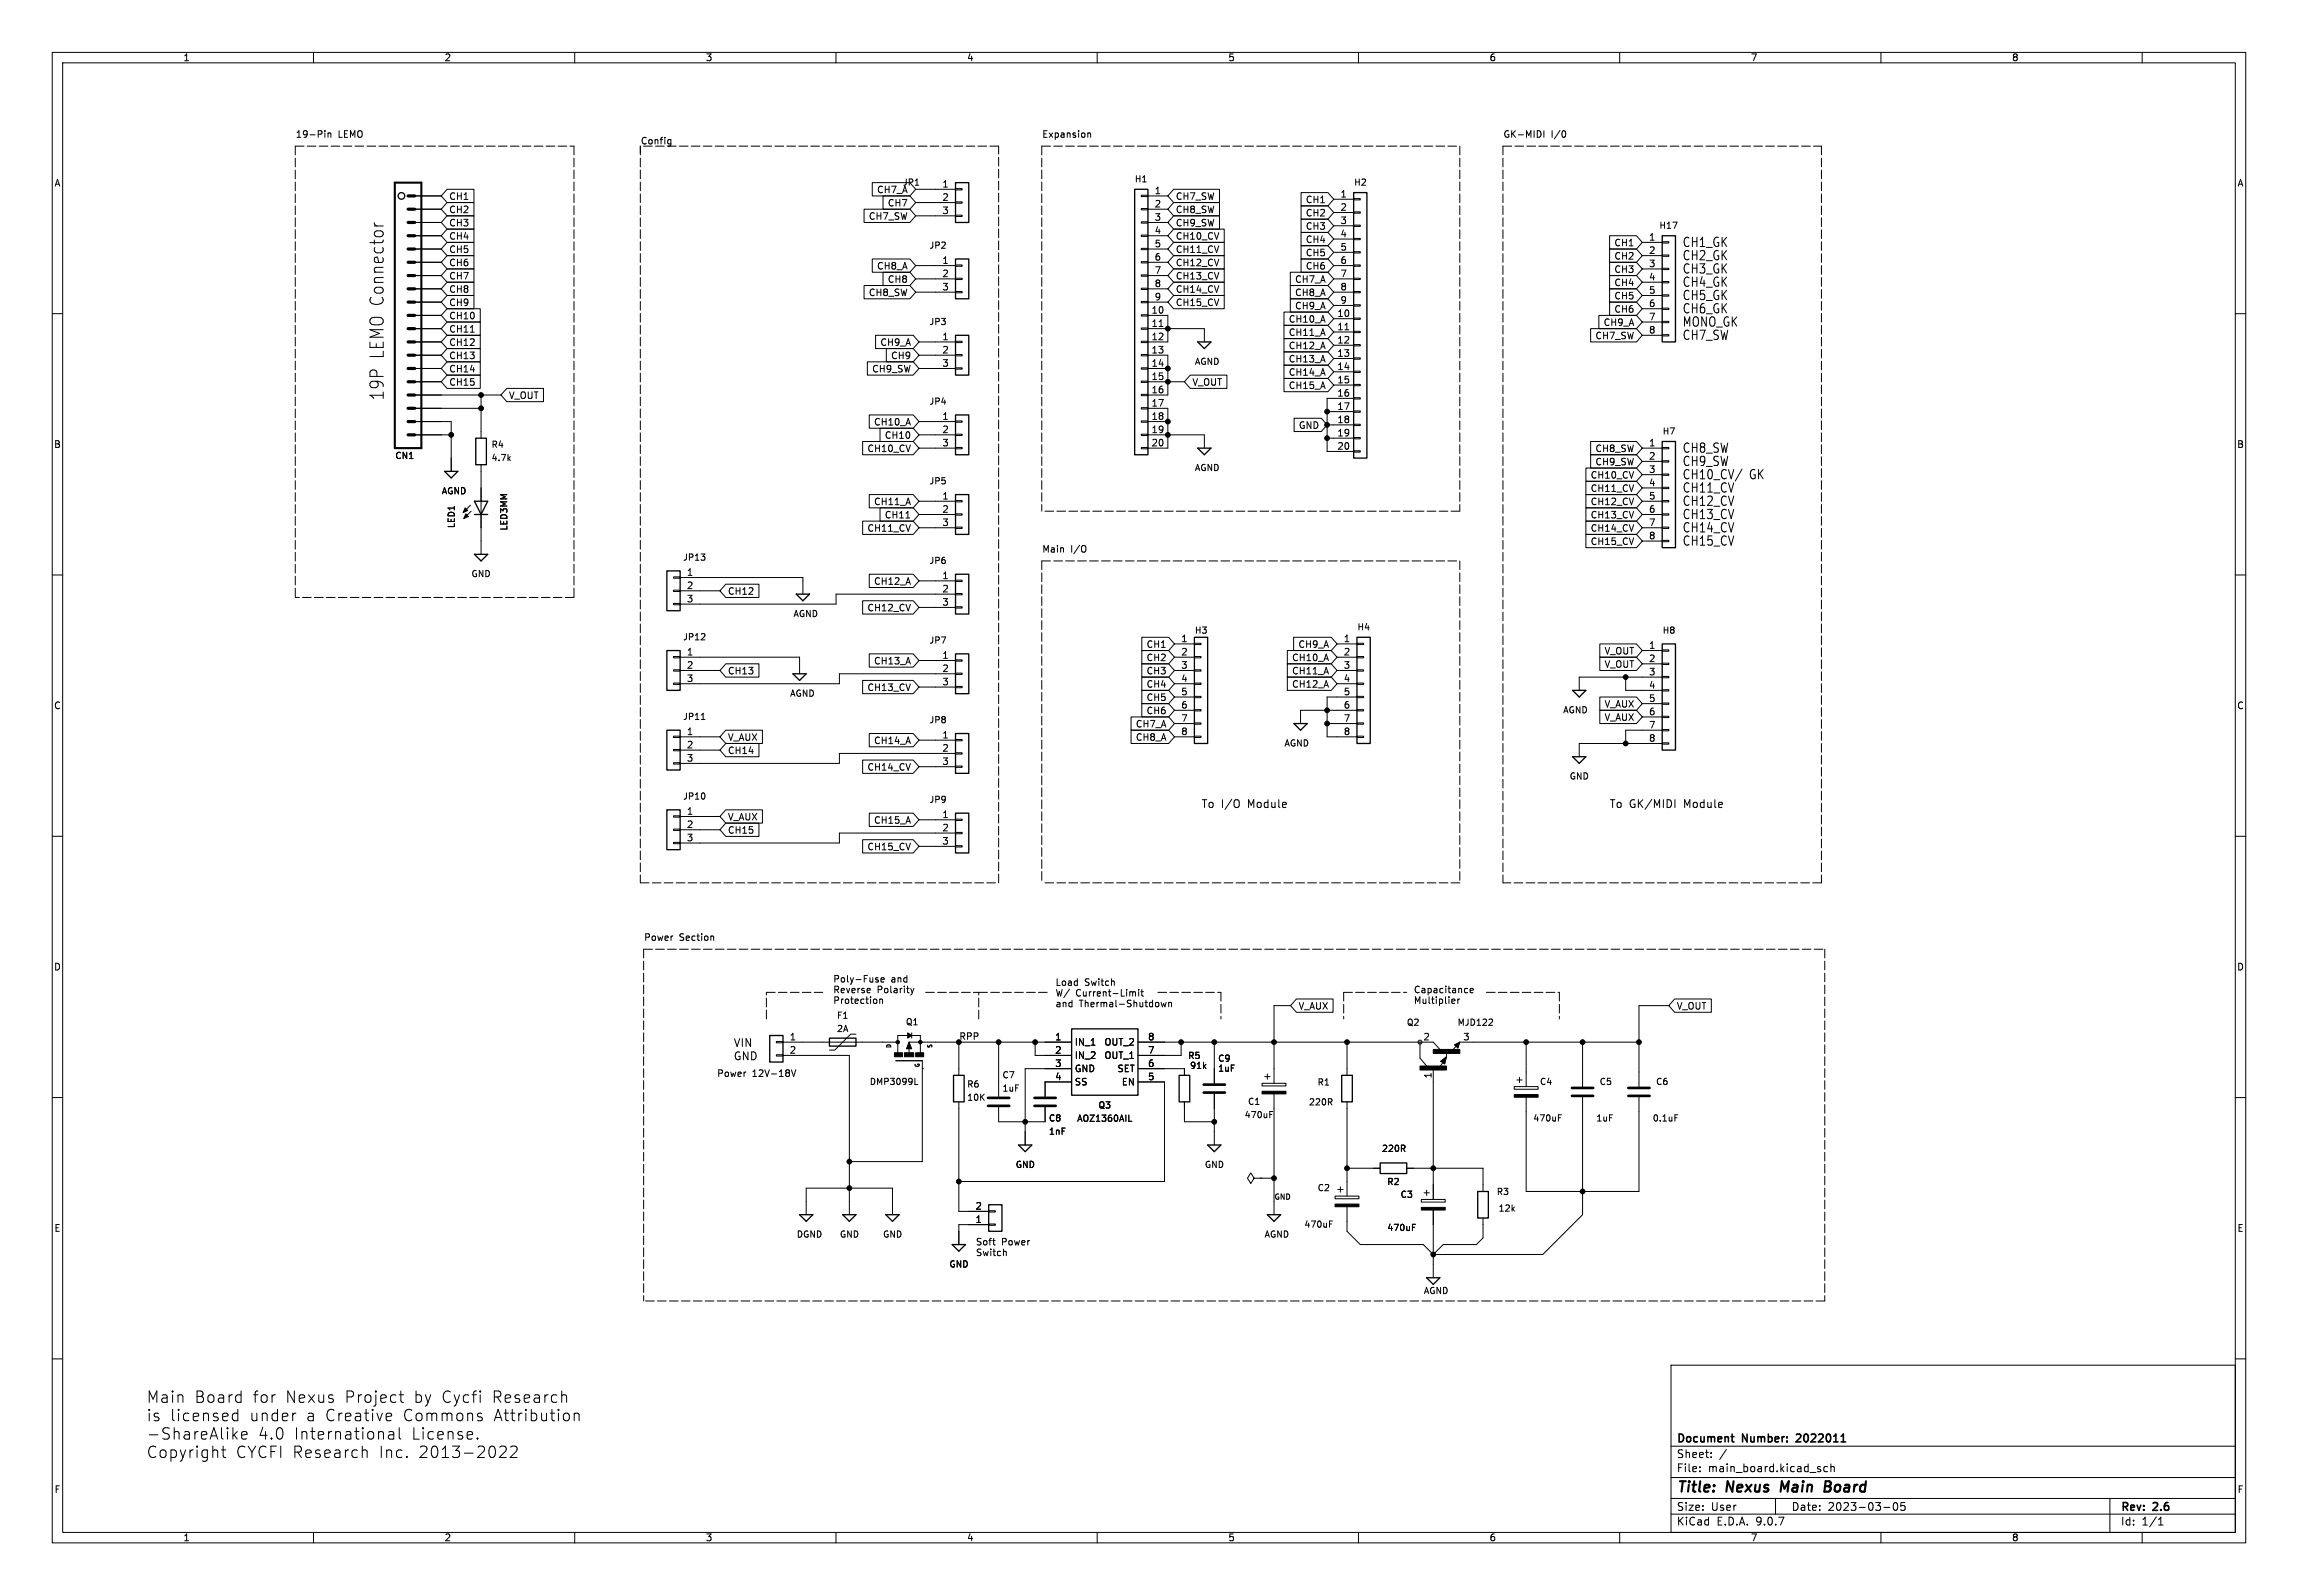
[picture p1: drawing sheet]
<svg xmlns="http://www.w3.org/2000/svg" width="440mm" height="305mm" viewBox="0 0 440 305" stroke-linecap="round" stroke-linejoin="round" font-family="sans-serif">
<defs><g id="words">
<g font-size="3.5">
<text x="73.7" y="68.6" transform="rotate(-90 73.7 68.6)">LEMO Connector</text>
<text x="73.7" y="76.6" transform="rotate(-90 73.7 76.6)">19P</text>
</g>
<g font-size="3">
<text x="27.9" y="268.6">Main</text>
<text x="37.1" y="268.6">Board</text>
<text x="48.3" y="268.6">for</text>
<text x="54.5" y="268.6">Nexus</text>
<text x="65.9" y="268.6">Project</text>
<text x="79.1" y="268.6">by Cycfi</text>
<text x="94.1" y="268.6">Research</text>
<text x="27.9" y="272.1">is</text>
<text x="27.9" y="275.7">-ShareAlike</text>
<text x="32.4" y="272.1">licensed</text>
<text x="47.6" y="272.1">under</text>
<text x="49.3" y="275.7">4.0</text>
<text x="56.2" y="275.7">International</text>
<text x="58.5" y="272.1">a Creative</text>
<text x="77" y="272.1">Commons</text>
<text x="78.7" y="275.7">License.</text>
<text x="94.4" y="272.1">Attribution</text>
<text x="27.9" y="279.2">Copyright</text>
<text x="45" y="279.2">CYCFI Research</text>
<text x="72.4" y="279.2">Inc.</text>
<text x="80" y="279.2">2013-2022</text>
</g>
<g font-size="2.8">
<text x="320.8" y="286.1">Title:</text>
<text x="330.5" y="286.1">Nexus</text>
<text x="341.7" y="286.1">Main</text>
<text x="350.8" y="286.1">Board</text>
</g>
<g font-size="2.5">
<text x="321.9" y="47.4">CH1_GK</text>
<text x="321.9" y="49.9">CH2_GK</text>
<text x="321.9" y="52.5">CH3_GK</text>
<text x="321.9" y="57.6">CH5_GK</text>
<text x="321.9" y="55">CH4_GK</text>
<text x="321.9" y="62.6">MONO_GK</text>
<text x="321.9" y="60.1">CH6_GK</text>
<text x="321.9" y="65.2">CH7_SW</text>
<text x="321.9" y="89.3">CH9_SW</text>
<text x="321.9" y="86.8">CH8_SW</text>
<text x="321.9" y="91.9">CH10_CV/</text>
<text x="321.9" y="94.4">CH11_CV</text>
<text x="334.8" y="91.9">GK</text>
<text x="321.9" y="96.9">CH12_CV</text>
<text x="321.9" y="99.5">CH13_CV</text>
<text x="321.9" y="102">CH14_CV</text>
<text x="321.9" y="104.6">CH15_CV</text>
</g>
<g font-size="2.1">
<text x="229.9" y="154.7">To I/O</text>
<text x="238.8" y="154.7">Module</text>
<text x="308" y="154.7">To GK/MIDI</text>
<text x="322.3" y="154.7">Module</text>
<text x="140.3" y="203">GND</text>
<text x="140.3" y="200.4">VIN</text>
<text x="320.8" y="281.9">File:</text>
<text x="320.8" y="279.2">Sheet:</text>
<text x="320.8" y="276.4">Document</text>
<text x="326.9" y="281.9">main_board.kicad_sch</text>
<text x="333.6" y="276.4">Number:</text>
<text x="344.5" y="276.4">2022011</text>
<text x="320.8" y="292.1">KiCad</text>
<text x="320.8" y="289.3">Size:</text>
<text x="327.5" y="289.3">User</text>
<text x="328.6" y="292.1">E.D.A.</text>
<text x="336.1" y="292.1">9.0.7</text>
<text x="342.8" y="289.3">Date:</text>
<text x="349.8" y="289.3">2023-03-05</text>
<text x="405.8" y="289.5">Rev:</text>
<text x="405.8" y="292.1">Id:</text>
<text x="409.9" y="292.1">1/1</text>
<text x="412.2" y="289.5">2.6</text>
</g>
<g font-size="1.8">
<text x="35" y="11.9">1</text>
<text x="85" y="11.9">2</text>
<text x="135" y="11.9">3</text>
<text x="185" y="11.9">4</text>
<text x="235" y="11.9">5</text>
<text x="285" y="11.9">6</text>
<text x="335" y="11.9">7</text>
<text x="385" y="11.9">8</text>
<text x="56.5" y="26.4">19-Pin</text>
<text x="64.7" y="26.4">LEMO</text>
<text x="122.6" y="27.7">Config</text>
<text x="199.4" y="26.4">Expansion</text>
<text x="287.7" y="26.4">GK-MIDI</text>
<text x="296.9" y="26.4">I/0</text>
<text x="10.3" y="35.9">A</text>
<text x="180.3" y="36">1</text>
<text x="428.2" y="35.9">A</text>
<text x="85.9" y="38.4">CH1</text>
<text x="85.9" y="41">CH2</text>
<text x="167.8" y="37.2">CH7_A</text>
<text x="169.8" y="39.7">CH7</text>
<text x="180.3" y="38.5">2</text>
<text x="180.3" y="41">3</text>
<text x="220.9" y="37.2">1</text>
<text x="220.9" y="39.8">2</text>
<text x="224.9" y="38.4">CH7_SW</text>
<text x="224.9" y="41">CH8_SW</text>
<text x="249.8" y="39.1">CH1</text>
<text x="249.8" y="41.6">CH2</text>
<text x="256.5" y="37.9">1</text>
<text x="256.5" y="40.4">2</text>
<text x="85.9" y="46.1">CH4</text>
<text x="85.9" y="43.5">CH3</text>
<text x="166.2" y="42.3">CH7_SW</text>
<text x="220.9" y="42.3">3</text>
<text x="220.9" y="44.9">4</text>
<text x="220.9" y="47.4">5</text>
<text x="224.9" y="43.5">CH9_SW</text>
<text x="224.9" y="46.1">CH10_CV</text>
<text x="249.8" y="46.7">CH4</text>
<text x="249.8" y="44.2">CH3</text>
<text x="256.5" y="43">3</text>
<text x="256.5" y="45.5">4</text>
<text x="308.9" y="47.3">CH1</text>
<text x="315.5" y="46.1">1</text>
<text x="85.9" y="53.7">CH7</text>
<text x="85.9" y="51.1">CH6</text>
<text x="85.9" y="48.6">CH5</text>
<text x="167.8" y="51.8">CH8_A</text>
<text x="180.3" y="50.6">1</text>
<text x="180.3" y="53.1">2</text>
<text x="220.9" y="49.9">6</text>
<text x="220.9" y="52.5">7</text>
<text x="224.9" y="51.1">CH12_CV</text>
<text x="224.9" y="53.7">CH13_CV</text>
<text x="224.9" y="48.6">CH11_CV</text>
<text x="249.8" y="51.8">CH6</text>
<text x="249.8" y="49.2">CH5</text>
<text x="256.5" y="48">5</text>
<text x="256.5" y="50.6">6</text>
<text x="256.5" y="53.1">7</text>
<text x="308.9" y="49.9">CH2</text>
<text x="308.9" y="52.4">CH3</text>
<text x="315.5" y="48.7">2</text>
<text x="315.5" y="51.2">3</text>
<text x="315.5" y="53.7">4</text>
<text x="85.9" y="56.2">CH8</text>
<text x="85.9" y="58.8">CH9</text>
<text x="166.2" y="56.9">CH8_SW</text>
<text x="169.8" y="54.3">CH8</text>
<text x="180.3" y="55.7">3</text>
<text x="220.9" y="55">8</text>
<text x="220.9" y="57.6">9</text>
<text x="224.9" y="58.8">CH15_CV</text>
<text x="224.9" y="56.2">CH14_CV</text>
<text x="247.8" y="59.4">CH9_A</text>
<text x="247.8" y="54.3">CH7_A</text>
<text x="247.8" y="56.9">CH8_A</text>
<text x="256.5" y="55.7">8</text>
<text x="256.5" y="58.2">9</text>
<text x="308.9" y="55">CH4</text>
<text x="308.9" y="57.5">CH5</text>
<text x="315.5" y="56.3">5</text>
<text x="315.5" y="58.8">6</text>
<text x="85.9" y="61.3">CH10</text>
<text x="85.9" y="63.8">CH11</text>
<text x="180.3" y="65.2">1</text>
<text x="220.3" y="60.1">10</text>
<text x="220.3" y="62.6">11</text>
<text x="220.3" y="65.2">12</text>
<text x="246.6" y="61.9">CH10_A</text>
<text x="246.6" y="64.5">CH11_A</text>
<text x="255.9" y="60.7">10</text>
<text x="255.9" y="63.3">11</text>
<text x="255.9" y="65.8">12</text>
<text x="305.3" y="65.1">CH7_SW</text>
<text x="306.8" y="62.6">CH9_A</text>
<text x="308.9" y="60">CH6</text>
<text x="315.5" y="61.4">7</text>
<text x="315.5" y="63.9">8</text>
<text x="85.9" y="68.9">CH13</text>
<text x="85.9" y="71.5">CH14</text>
<text x="85.9" y="66.4">CH12</text>
<text x="166.8" y="71.5">CH9_SW</text>
<text x="168.4" y="66.4">CH9_A</text>
<text x="170.5" y="68.9">CH9</text>
<text x="180.3" y="67.7">2</text>
<text x="180.3" y="70.3">3</text>
<text x="220.3" y="67.7">13</text>
<text x="220.3" y="70.3">14</text>
<text x="246.6" y="69.6">CH13_A</text>
<text x="246.6" y="67">CH12_A</text>
<text x="255.9" y="68.4">13</text>
<text x="255.9" y="70.9">14</text>
<text x="85.9" y="74">CH15</text>
<text x="97.3" y="76.5">V_OUT</text>
<text x="220.3" y="72.8">15</text>
<text x="220.3" y="75.3">16</text>
<text x="220.3" y="77.9">17</text>
<text x="228.1" y="74">V_OUT</text>
<text x="246.6" y="72.1">CH14_A</text>
<text x="246.6" y="74.6">CH15_A</text>
<text x="255.9" y="73.4">15</text>
<text x="255.9" y="76">16</text>
<text x="167.2" y="81.6">CH10_A</text>
<text x="180.3" y="80.4">1</text>
<text x="180.3" y="83">2</text>
<text x="220.3" y="80.4">18</text>
<text x="220.3" y="83">19</text>
<text x="248.5" y="82.3">GND</text>
<text x="255.9" y="78.5">17</text>
<text x="255.9" y="81.1">18</text>
<text x="255.9" y="83.6">19</text>
<text x="10.3" y="85.9">B</text>
<text x="165.9" y="86.7">CH10_CV</text>
<text x="169.2" y="84.2">CH10</text>
<text x="180.3" y="85.5">3</text>
<text x="220.3" y="85.5">20</text>
<text x="255.9" y="86.1">20</text>
<text x="305.3" y="89.2">CH9_SW</text>
<text x="305.3" y="86.7">CH8_SW</text>
<text x="315.5" y="85.5">1</text>
<text x="315.5" y="88">2</text>
<text x="428.1" y="85.9">B</text>
<text x="180.3" y="95.7">1</text>
<text x="304.3" y="94.3">CH11_CV</text>
<text x="304.3" y="91.8">CH10_CV</text>
<text x="315.5" y="90.6">3</text>
<text x="315.5" y="93.1">4</text>
<text x="315.5" y="95.7">5</text>
<text x="165.9" y="101.9">CH11_CV</text>
<text x="167.2" y="96.9">CH11_A</text>
<text x="169.2" y="99.4">CH11</text>
<text x="180.3" y="98.2">2</text>
<text x="180.3" y="100.7">3</text>
<text x="304.3" y="101.9">CH14_CV</text>
<text x="304.3" y="99.4">CH13_CV</text>
<text x="304.3" y="96.9">CH12_CV</text>
<text x="315.5" y="98.2">6</text>
<text x="315.5" y="100.7">7</text>
<text x="199.4" y="105.8">Main</text>
<text x="204.9" y="105.8">I/O</text>
<text x="304.3" y="104.5">CH15_CV</text>
<text x="315.5" y="103.3">8</text>
<text x="131.4" y="110.3">1</text>
<text x="131.4" y="112.8">2</text>
<text x="167.2" y="112.1">CH12_A</text>
<text x="180.3" y="110.9">1</text>
<text x="180.3" y="113.4">2</text>
<text x="131.4" y="115.3">3</text>
<text x="139.2" y="114">CH12</text>
<text x="165.9" y="117.2">CH12_CV</text>
<text x="180.3" y="116">3</text>
<text x="131.4" y="125.5">1</text>
<text x="219.3" y="124.2">CH1</text>
<text x="226" y="123">1</text>
<text x="226" y="125.5">2</text>
<text x="248.4" y="124.2">CH9_A</text>
<text x="257.1" y="123">1</text>
<text x="257.1" y="125.5">2</text>
<text x="307" y="125.4">V_OUT</text>
<text x="315.5" y="124.2">1</text>
<text x="131.4" y="128">2</text>
<text x="131.4" y="130.6">3</text>
<text x="139.2" y="129.2">CH13</text>
<text x="167.2" y="127.3">CH13_A</text>
<text x="180.3" y="126.1">1</text>
<text x="180.3" y="128.7">2</text>
<text x="180.3" y="131.2">3</text>
<text x="219.3" y="126.7">CH2</text>
<text x="219.3" y="129.2">CH3</text>
<text x="219.3" y="131.8">CH4</text>
<text x="226" y="128">3</text>
<text x="226" y="130.6">4</text>
<text x="247.2" y="129.2">CH11_A</text>
<text x="247.2" y="131.8">CH12_A</text>
<text x="247.2" y="126.7">CH10_A</text>
<text x="257.1" y="128">3</text>
<text x="257.1" y="130.6">4</text>
<text x="307" y="128">V_OUT</text>
<text x="315.5" y="126.8">2</text>
<text x="315.5" y="129.3">3</text>
<text x="315.5" y="131.9">4</text>
<text x="10.3" y="135.9">C</text>
<text x="165.9" y="132.4">CH13_CV</text>
<text x="219.3" y="134.3">CH5</text>
<text x="219.3" y="136.9">CH6</text>
<text x="226" y="133.1">5</text>
<text x="226" y="135.7">6</text>
<text x="257.1" y="133.1">5</text>
<text x="257.1" y="135.7">6</text>
<text x="307" y="135.6">V_AUX</text>
<text x="315.5" y="134.4">5</text>
<text x="315.5" y="136.9">6</text>
<text x="428.1" y="135.9">C</text>
<text x="131.4" y="140.7">1</text>
<text x="131.4" y="143.3">2</text>
<text x="139.2" y="141.9">V_AUX</text>
<text x="167.2" y="142.6">CH14_A</text>
<text x="180.3" y="141.4">1</text>
<text x="180.3" y="143.9">2</text>
<text x="217.3" y="141.9">CH8_A</text>
<text x="217.3" y="139.4">CH7_A</text>
<text x="226" y="138.2">7</text>
<text x="226" y="140.7">8</text>
<text x="257.1" y="138.2">7</text>
<text x="257.1" y="140.7">8</text>
<text x="307" y="138.1">V_AUX</text>
<text x="315.5" y="139.5">7</text>
<text x="315.5" y="142">8</text>
<text x="131.4" y="145.8">3</text>
<text x="139.2" y="144.5">CH14</text>
<text x="165.9" y="147.7">CH14_CV</text>
<text x="180.3" y="146.5">3</text>
<text x="131.4" y="156">1</text>
<text x="131.4" y="158.5">2</text>
<text x="131.4" y="161.1">3</text>
<text x="139.2" y="159.7">CH15</text>
<text x="139.2" y="157.2">V_AUX</text>
<text x="167.2" y="157.8">CH15_A</text>
<text x="180.3" y="156.6">1</text>
<text x="180.3" y="159.2">2</text>
<text x="180.3" y="161.7">3</text>
<text x="165.9" y="162.9">CH15_CV</text>
<text x="10.3" y="185.9">D</text>
<text x="123.2" y="180.1">Power</text>
<text x="130" y="180.1">Section</text>
<text x="428.1" y="185.9">D</text>
<text x="159.4" y="188.1">Poly-Fuse</text>
<text x="159.4" y="190.1">Reverse</text>
<text x="167.9" y="190.1">Polarity</text>
<text x="170.5" y="188.1">and</text>
<text x="201.9" y="188.7">Load</text>
<text x="201.9" y="190.8">W/</text>
<text x="205.9" y="190.8">Current-Limit</text>
<text x="207.6" y="188.7">Switch</text>
<text x="270.5" y="190.1">Capacitance</text>
<text x="159.4" y="192.2">Protection</text>
<text x="201.9" y="192.8">and</text>
<text x="206.5" y="192.8">Thermal-Shutdown</text>
<text x="248.4" y="193.4">V_AUX</text>
<text x="270.5" y="192.2">Multiplier</text>
<text x="320.8" y="193.4">V_OUT</text>
<text x="151.1" y="199.2">1</text>
<text x="151.1" y="201.7">2</text>
<text x="183.5" y="199.1">RPP</text>
<text x="201.9" y="199.2">1</text>
<text x="201.9" y="201.7">2</text>
<text x="205.6" y="200.3">IN_1</text>
<text x="205.6" y="202.8">IN_2</text>
<text x="211.3" y="200.3">OUT_2</text>
<text x="211.3" y="202.8">OUT_1</text>
<text x="219.6" y="199.2">8</text>
<text x="219.6" y="201.7">7</text>
<text x="272.3" y="199.2">2</text>
<text x="280" y="199.2">3</text>
<text x="137.2" y="206.2">Power</text>
<text x="144" y="206.2">12V-18V</text>
<text x="201.9" y="204.2">3</text>
<text x="201.9" y="206.8">4</text>
<text x="205.6" y="205.4">GND</text>
<text x="205.6" y="207.9">SS</text>
<text x="213.8" y="205.4">SET</text>
<text x="214.6" y="207.9">EN</text>
<text x="219.6" y="204.2">6</text>
<text x="219.6" y="206.8">5</text>
<text x="274.1" y="206.5" transform="rotate(-90 274.1 206.5)">1</text>
<text x="186.6" y="231.5">2</text>
<text x="10.3" y="235.9">E</text>
<text x="186.6" y="234.1">1</text>
<text x="186.7" y="238.4">Soft</text>
<text x="191.7" y="238.4">Power</text>
<text x="428.1" y="235.9">E</text>
<text x="186.7" y="240.4">Switch</text>
<text x="10.3" y="285.9">F</text>
<text x="428.2" y="285.9">F</text>
<text x="35" y="295.1">1</text>
<text x="85" y="295.1">2</text>
<text x="135" y="295.1">3</text>
<text x="185" y="295.1">4</text>
<text x="235" y="295.1">5</text>
<text x="285" y="295.1">6</text>
<text x="335" y="295.1">7</text>
<text x="385" y="295.1">8</text>
</g>
<g font-size="1.7">
<text x="172.7" y="35.7">JP1</text>
<text x="217.1" y="35.1">H1</text>
<text x="259.1" y="35.7">H2</text>
<text x="177.8" y="47.8">JP2</text>
<text x="317.5" y="44">H17</text>
<text x="177.8" y="62.4">JP3</text>
<text x="228.6" y="70">AGND</text>
<text x="177.8" y="77.6">JP4</text>
<text x="318.1" y="83.4">H7</text>
<text x="75.6" y="88">CN1</text>
<text x="94" y="85.9">R4</text>
<text x="94" y="88.4">4.7k</text>
<text x="84.5" y="94.8">AGND</text>
<text x="177.8" y="92.9">JP5</text>
<text x="228.6" y="90.3">AGND</text>
<text x="87.2" y="101.2" transform="rotate(-90 87.2 101.2)">LED1</text>
<text x="97.3" y="101.6" transform="rotate(-90 97.3 101.6)">LED3MM</text>
<text x="130.6" y="107.5">JP13</text>
<text x="90.1" y="110.6">GND</text>
<text x="177.8" y="108.1">JP6</text>
<text x="151.8" y="118.3">AGND</text>
<text x="130.6" y="122.7">JP12</text>
<text x="177.8" y="123.4">JP7</text>
<text x="228.6" y="121.5">H3</text>
<text x="259.7" y="120.8">H4</text>
<text x="318.1" y="121.5">H8</text>
<text x="130.6" y="138">JP11</text>
<text x="151.1" y="133.5">AGND</text>
<text x="299.1" y="136.7">AGND</text>
<text x="177.8" y="138.6">JP8</text>
<text x="245.7" y="143">AGND</text>
<text x="300.3" y="149.4">GND</text>
<text x="130.6" y="153.2">JP10</text>
<text x="177.8" y="153.8">JP9</text>
<text x="160.1" y="195.1">F1</text>
<text x="160.1" y="197.7">2A</text>
<text x="173.3" y="196.4">Q1</text>
<text x="269.2" y="196.5">Q2</text>
<text x="278.9" y="196.5">MJD122</text>
<text x="227.3" y="202.8">R5</text>
<text x="233" y="203.4">C9</text>
<text x="166.4" y="207.8">DMP3099L</text>
<text x="185" y="208.3">R6</text>
<text x="191.8" y="206.5">C7</text>
<text x="191.8" y="209.1">1uF</text>
<text x="227.7" y="204.7">91k</text>
<text x="233" y="205.3">1uF</text>
<text x="252.1" y="207.9">R1</text>
<text x="294.6" y="207.8">C4</text>
<text x="306.1" y="207.8">C5</text>
<text x="316.9" y="207.8">C6</text>
<text x="185" y="210.8">10K</text>
<text x="200.7" y="214.8">C8</text>
<text x="206.1" y="214.8">AOZ1360AIL</text>
<text x="210.1" y="212.3">Q3</text>
<text x="238.1" y="214.2">470uF</text>
<text x="238.8" y="211.6">C1</text>
<text x="250.4" y="211.7">220R</text>
<text x="293.4" y="214.8">470uF</text>
<text x="305.4" y="214.8">1uF</text>
<text x="316.2" y="214.8">0.1uF</text>
<text x="200.7" y="217.3">1nF</text>
<text x="264.4" y="220.6">220R</text>
<text x="194.3" y="223.7">GND</text>
<text x="230.5" y="223.7">GND</text>
<text x="265.4" y="227">R2</text>
<text x="252.1" y="228.1">C2</text>
<text x="268" y="229.4">C3</text>
<text x="286.4" y="228.9">R3</text>
<text x="286.7" y="232">12k</text>
<text x="152.4" y="237">DGND</text>
<text x="160.7" y="237">GND</text>
<text x="168.9" y="237">GND</text>
<text x="241.9" y="237">AGND</text>
<text x="249.6" y="235.1">470uF</text>
<text x="265.4" y="235.8">470uF</text>
<text x="181.6" y="242.7">GND</text>
<text x="272.4" y="247.8">AGND</text>
</g>
<text font-size="1.4" x="243.8" y="229.6">GND</text>
<g font-size="1.1">
<text x="170.8" y="200.7" transform="rotate(-90 170.8 200.7)">D</text>
<text x="178.6" y="200.7" transform="rotate(-90 178.6 200.7)">S</text>
<text x="176.2" y="204.3" transform="rotate(-90 176.2 204.3)">G</text>
</g>
</g></defs>
<g fill="none" stroke="#000" stroke-width=".19">
<path d="M10 10h419.8v285.2h-419.8zM12 12h415.8v281.2h-415.8zM60 10v2M110 10v2M160 10v2M210 10v2M260 10v2M310 10v2M360 10v2M410 10v2M62.2 25v.1M62.2 25.4v.9"/>
<path d="M62.8 25.4v.9M62.8 25.6l.2-.2 .3 .1v.8M79.4 37.5h5.1M85.6 36.2h5.1v2.6h-5.1l-1.1-1.3zM85.6 38.8h5.1v2.5h-5.1l-1.1-1.3zM128 26.7l.4 .1M128.4 26.7v1l-.2 .3M128.4 27.5l-.4 .1M166.9 34.9h7.2l1.2 1.3-1.2 1.3h-7.2zM169 37.5h5.1l1.2 1.3-1.2 1.2h-5.1zM175.2 35.4h.7M175.3 36.2h7.6"/>
<path d="M175.3 38.8h7.6M182.9 36.1h1.2v.2h-1.2zM182.9 38.6h1.2v.3h-1.2zM208.2 25.6l.2-.2 .3 .1v.8M208.2 25.4v.9M218.4 37.4h1.3v.2h-1.3zM218.4 39.9h1.3v.3h-1.3zM219.7 37.5h3.8M224.6 36.2h8.8v2.6h-8.8l-1.1-1.3zM224.6 38.8h8.8v2.5h-8.8l-1.1-1.3zM249 36.9h5.2l1.1 1.2-1.1 1.3h-5.2zM249 39.4h5.2l1.1 1.3-1.1 1.2h-5.2z"/>
<path d="M255.3 38.1h3.8M259.1 38h1.2v.3h-1.2zM295.5 25v1.3M299.4 25a.79 .79 0 0 1 0 1.3M71.6 43.2h1.7M71.6 42.6a.56 .56 0 0 0 .5 .6M79.4 57.8h5.1M79.4 55.3h5.1M79.4 52.7h5.1M79.4 50.2h5.1M79.4 47.7h5.1M79.4 45.1h5.1"/>
<path d="M79.4 42.6h5.1M79.4 40h5.1M85.6 54h5.1v2.5h-5.1l-1.1-1.2zM85.6 56.5h5.1v2.6h-5.1l-1.1-1.3zM85.6 51.5h5.1v2.5h-5.1l-1.1-1.3zM85.6 48.9h5.1v2.6h-5.1l-1.1-1.3zM85.6 59.1h6.3v2.5h-6.3l-1.1-1.2zM85.6 43.8h5.1v2.6h-5.1l-1.1-1.3zM85.6 41.3h5.1v2.5h-5.1l-1.1-1.2zM85.6 46.4h5.1v2.5h-5.1l-1.1-1.2zM165.4 54.6h8.7l1.2 1.3-1.2 1.3h-8.7zM165.4 40h8.7l1.2 1.3-1.2 1.3h-8.7z"/>
<path d="M166.9 49.6h7.2l1.2 1.2-1.2 1.3h-7.2zM169 52.1h5.1l1.2 1.3-1.2 1.2h-5.1zM175.3 41.3h7.6M175.3 50.8h7.6M175.3 53.4h7.6M175.3 55.9h7.6M182.9 41.2h1.2v.2h-1.2zM182.9 50.7h1.2v.3h-1.2zM182.9 53.2h1.2v.3h-1.2zM182.9 55.8h1.2v.2h-1.2zM218.4 42.4h1.3v.3h-1.3zM218.4 45h1.3v.2h-1.3z"/>
<path d="M218.4 47.5h1.3v.3h-1.3zM218.4 50.1h1.3v.2h-1.3zM218.4 52.6h1.3v.3h-1.3zM218.4 55.1h1.3v.3h-1.3zM218.4 57.7h1.3v.2h-1.3zM219.7 57.8h3.8M219.7 55.3h3.8M219.7 52.7h3.8M219.7 50.2h3.8M219.7 47.7h3.8M219.7 45.1h3.8M219.7 42.6h3.8"/>
<path d="M219.7 40h3.8M224.6 41.3h8.8v2.5h-8.8l-1.1-1.2zM224.6 48.9h9.7v2.6h-9.7l-1.1-1.3zM224.6 56.5h9.7v2.6h-9.7l-1.1-1.3zM224.6 54h9.7v2.5h-9.7l-1.1-1.2zM224.6 51.5h9.7v2.5h-9.7l-1.1-1.3zM224.6 46.4h9.7v2.5h-9.7l-1.1-1.2zM224.6 43.8h9.7v2.6h-9.7l-1.1-1.3zM245.7 59.7h8.5l1.1 1.3-1.1 1.3h-8.5zM247 57.2h7.2l1.1 1.2-1.1 1.3h-7.2zM247 52.1h7.2l1.1 1.3-1.1 1.2h-7.2zM247 54.6h7.2l1.1 1.3-1.1 1.3h-7.2z"/>
<path d="M249 49.6h5.2l1.1 1.2-1.1 1.3h-5.2zM249 44.5h5.2l1.1 1.2-1.1 1.3h-5.2zM249 41.9h5.2l1.1 1.3-1.1 1.3h-5.2zM249 47h5.2l1.1 1.3-1.1 1.3h-5.2zM255.3 40.7h3.8M255.3 43.2h3.8M255.3 45.7h3.8M255.3 48.3h3.8M255.3 50.8h3.8M255.3 53.4h3.8M255.3 55.9h3.8M255.3 58.4h3.8"/>
<path d="M259.1 40.5h1.2v.3h-1.2zM259.1 43.1h1.2v.2h-1.2zM259.1 45.6h1.2v.3h-1.2zM259.1 48.2h1.2v.2h-1.2zM259.1 50.7h1.2v.3h-1.2zM259.1 53.2h1.2v.3h-1.2zM259.1 55.8h1.2v.2h-1.2zM259.1 58.3h1.2v.3h-1.2zM308.1 47.6h5.1l1.1 1.3-1.1 1.3h-5.1zM308.1 45.1h5.1l1.1 1.3-1.1 1.3h-5.1zM308.1 50.2h5.1l1.1 1.3-1.1 1.2h-5.1zM308.1 57.8h5.1l1.1 1.3-1.1 1.3h-5.1z"/>
<path d="M308.1 52.7h5.1l1.1 1.3-1.1 1.3h-5.1zM308.1 55.3h5.1l1.1 1.2-1.1 1.3h-5.1zM314.3 46.4h3.8M314.3 48.9h3.8M314.3 51.5h3.8M314.3 54h3.8M314.3 56.5h3.8M314.3 59.1h3.8M318.1 46.3h1.3v.2h-1.3zM318.1 48.8h1.3v.2h-1.3zM318.1 51.3h1.3v.3h-1.3zM318.1 53.9h1.3v.2h-1.3z"/>
<path d="M318.1 56.4h1.3v.3h-1.3zM318.1 59h1.3v.2h-1.3zM10 60h2M79.4 78.1h12.7M79.4 75.6h16.5M79.4 73.1h5.1M79.4 70.5h5.1M79.4 68h5.1M79.4 65.4h5.1M79.4 62.9h5.1M79.4 60.4h5.1M85.6 71.8h6.3v2.5h-6.3l-1.1-1.2z"/>
<path d="M85.6 66.7h6.3v2.5h-6.3l-1.1-1.2zM85.6 61.6h6.3v2.6h-6.3l-1.1-1.3zM85.6 69.2h6.3v2.6h-6.3l-1.1-1.3zM85.6 64.2h6.3v2.5h-6.3l-1.1-1.3zM90 63.6h.8M92.1 75.6v8.2M97 74.3h7v2.6h-7l-1.1-1.3zM166 69.2h8.8l1.1 1.3-1.1 1.3h-8.8zM166.4 79.4h8.4l1.1 1.3-1.1 1.2h-8.4zM167.6 64.2h7.2l1.1 1.2-1.1 1.3h-7.2zM169.6 66.7h5.2l1.1 1.3-1.1 1.2h-5.2zM175.9 70.5h7"/>
<path d="M175.9 68h7M175.9 65.4h7M182.9 65.3h1.2v.3h-1.2zM182.9 67.8h1.2v.3h-1.2zM182.9 70.4h1.2v.2h-1.2zM218.4 60.2h1.3v.3h-1.3zM218.4 62.8h1.3v.2h-1.3zM218.4 65.3h1.3v.3h-1.3zM218.4 67.8h1.3v.3h-1.3zM218.4 70.4h1.3v.2h-1.3zM218.4 72.9h1.3v.3h-1.3zM218.4 75.5h1.3v.2h-1.3z"/>
<path d="M218.4 78h1.3v.3h-1.3zM219.7 62.9h10.8v2.5M219.7 78.1h3.8v7.7h-3.8M219.7 68h3.8v7.6h-3.8M219.7 73.1h7M219.7 70.5h3.8M219.7 60.4h3.8v5h-3.8M221.9 62.5h.7M227.8 71.8h7v2.5h-7l-1.1-1.2zM245.7 62.3h8.5l1.1 1.2-1.1 1.3h-8.5zM245.7 69.9h8.5l1.1 1.2-1.1 1.3h-8.5zM245.7 67.3h8.5l1.1 1.3-1.1 1.3h-8.5z"/>
<path d="M245.7 72.4h8.5l1.1 1.3-1.1 1.3h-8.5zM245.7 64.8h8.5l1.1 1.3-1.1 1.2h-8.5zM254 78.8h5.1M255.3 61h3.8M255.3 63.5h3.8M255.3 66.1h3.8M255.3 68.6h3.8M255.3 71.1h3.8M255.3 73.7h3.8M257.4 63.1h.7M259.1 60.9h1.2v.2h-1.2zM259.1 63.4h1.2v.3h-1.2z"/>
<path d="M259.1 65.9h1.2v.3h-1.2zM259.1 68.5h1.2v.2h-1.2zM259.1 71h1.2v.3h-1.2zM259.1 73.6h1.2v.2h-1.2zM259.1 76.1h1.2v.3h-1.2zM259.1 78.6h1.2v.3h-1.2zM259.1 76.2h-5.1v10.2h5.1M304.4 62.9h8.8l1.1 1.3-1.1 1.2h-8.8zM306 60.3h7.2l1.1 1.3-1.1 1.3h-7.2zM314.3 61.6h3.8M314.3 64.2h3.8M318.1 61.5h1.3v.2h-1.3z"/>
<path d="M318.1 64h1.3v.3h-1.3zM427.8 60h2M79.4 80.7h7v9.5M79.4 83.2h7M90 96.7l-1.4 1.4M90.2 97.8l-1.4 1.4M92.1 88.9v17.2M165.1 84.5h9.7l1.1 1.3-1.1 1.2h-9.7zM165.1 99.7h9.7l1.1 1.3-1.1 1.3h-9.7zM166.4 94.6h8.4l1.1 1.3-1.1 1.3h-8.4zM168.4 97.2h6.4l1.1 1.3-1.1 1.2h-6.4zM168.4 81.9h6.4l1.1 1.3-1.1 1.3h-6.4z"/>
<path d="M173.4 99.1h.7M175.9 85.8h7M175.9 95.9h7M175.9 98.5h7M175.9 83.2h7M175.9 80.7h7M182.9 95.8h1.2v.2h-1.2zM182.9 98.3h1.2v.3h-1.2zM182.9 80.5h1.2v.3h-1.2zM182.9 83.1h1.2v.2h-1.2zM182.9 85.6h1.2v.3h-1.2zM218.4 80.5h1.3v.3h-1.3z"/>
<path d="M218.4 83.1h1.3v.2h-1.3zM218.4 85.6h1.3v.3h-1.3zM219.7 83.2h10.8v2.6M219.7 80.7h3.8M247.7 80h5.2l1.1 1.3-1.1 1.3h-5.2zM254 81.3h5.1M254 83.8h5.1M259.1 81.2h1.2v.2h-1.2zM259.1 83.7h1.2v.3h-1.2zM259.1 86.3h1.2v.2h-1.2zM303.5 99.7h9.7l1.1 1.3-1.1 1.3h-9.7zM303.5 97.2h9.7l1.1 1.3-1.1 1.2h-9.7z"/>
<path d="M303.5 92.1h9.7l1.1 1.3-1.1 1.2h-9.7zM303.5 89.6h9.7l1.1 1.2-1.1 1.3h-9.7zM303.5 94.6h9.7l1.1 1.3-1.1 1.3h-9.7zM304.4 87h8.8l1.1 1.3-1.1 1.3h-8.8zM304.4 84.5h8.8l1.1 1.3-1.1 1.2h-8.8zM314.3 85.8h3.8M314.3 88.3h3.8M314.3 90.8h3.8M314.3 93.4h3.8M314.3 95.9h3.8M314.3 98.5h3.8M318.1 85.6h1.3v.3h-1.3z"/>
<path d="M318.1 88.2h1.3v.2h-1.3zM318.1 90.7h1.3v.3h-1.3zM318.1 93.2h1.3v.3h-1.3zM318.1 95.8h1.3v.2h-1.3zM318.1 98.3h1.3v.3h-1.3zM333.4 89.8l-1.3 2.2M10 110h2M128.9 110.4h1.3v.2h-1.3zM128.9 112.9h1.3v.3h-1.3zM128.9 115.5h1.3v.2h-1.3zM130.2 110.5h23.5v3.2M130.2 113.1h7.6"/>
<path d="M138.9 111.8h6.4v2.5h-6.4l-1.1-1.2zM165.1 115h9.7l1.1 1.2-1.1 1.3h-9.7zM166.4 109.9h8.4l1.1 1.3-1.1 1.2h-8.4zM175.9 101h7M175.9 111.2h7M175.9 116.2h7M182.9 100.9h1.2v.2h-1.2zM182.9 111h1.2v.3h-1.2zM182.9 113.6h1.2v.2h-1.2zM182.9 116.1h1.2v.3h-1.2zM182.9 113.7h-22.9v1.9h-29.8M207.8 104.6v.9"/>
<path d="M303.5 102.3h9.7l1.1 1.2-1.1 1.3h-9.7zM314.3 101h3.8M314.3 103.5h3.8M318.1 100.9h1.3v.2h-1.3zM318.1 103.4h1.3v.3h-1.3zM427.8 110h2M128.9 125.6h1.3v.3h-1.3zM128.9 128.2h1.3v.2h-1.3zM128.9 130.7h1.3v.3h-1.3zM130.2 125.8h22.8v3.1M130.2 128.3h7.6M134.2 137.7h.7"/>
<path d="M138.9 127h6.4v2.6h-6.4l-1.1-1.3zM138.9 139.7h7v2.6h-7l-1.1-1.3zM165.1 130.2h9.7l1.1 1.3-1.1 1.2h-9.7zM166.4 125.1h8.4l1.1 1.3-1.1 1.3h-8.4zM175.9 126.4h7M175.9 131.5h7M182.9 126.3h1.2v.2h-1.2zM182.9 128.8h1.2v.3h-1.2zM182.9 131.3h1.2v.3h-1.2zM182.9 128.9h-22.2v1.9h-30.5M216.5 139.7h7.2l1.1 1.3-1.1 1.3h-7.2zM216.5 137.2h7.2l1.1 1.3-1.1 1.2h-7.2z"/>
<path d="M218.5 121.9h5.2l1.1 1.3-1.1 1.3h-5.2zM218.5 124.5h5.2l1.1 1.3-1.1 1.2h-5.2zM218.5 127h5.2l1.1 1.3-1.1 1.3h-5.2zM218.5 129.6h5.2l1.1 1.2-1.1 1.3h-5.2zM218.5 132.1h5.2l1.1 1.3-1.1 1.2h-5.2zM218.5 134.6h5.2l1.1 1.3-1.1 1.3h-5.2zM224.8 125.8h3.8M224.8 128.3h3.8M224.8 130.8h3.8M224.8 123.2h3.8M224.8 133.4h3.8M224.8 135.9h3.8"/>
<path d="M224.8 138.5h3.8M228.6 123.1h1.3v.2h-1.3zM228.6 125.6h1.3v.3h-1.3zM228.6 128.2h1.3v.2h-1.3zM228.6 130.7h1.3v.3h-1.3zM228.6 133.2h1.3v.3h-1.3zM228.6 135.8h1.3v.2h-1.3zM228.6 138.3h1.3v.3h-1.3zM246.4 127h8.4l1.1 1.3-1.1 1.3h-8.4zM246.4 129.6h8.4l1.1 1.2-1.1 1.3h-8.4zM246.4 124.5h8.4l1.1 1.3-1.1 1.2h-8.4zM247.6 121.9h7.2l1.1 1.3-1.1 1.3h-7.2z"/>
<path d="M254 138.5h5.7M255.9 125.8h3.8M255.9 128.3h3.8M255.9 130.8h3.8M255.9 123.2h3.8M259.7 123.1h1.3v.2h-1.3zM259.7 125.6h1.3v.3h-1.3zM259.7 128.2h1.3v.2h-1.3zM259.7 130.7h1.3v.3h-1.3zM259.7 133.2h1.3v.3h-1.3zM259.7 135.8h1.3v.2h-1.3zM259.7 138.3h1.3v.3h-1.3z"/>
<path d="M259.7 135.9h-10.8v2.6M259.7 133.4h-5.7v7.6h5.7M306.2 135.9h7l1.1 1.3-1.1 1.3h-7zM306.2 133.4h7l1.1 1.2-1.1 1.3h-7zM306.2 125.8h7l1.1 1.2-1.1 1.3h-7zM306.2 123.2h7l1.1 1.3-1.1 1.3h-7zM311.1 129.6v2.5h7M314.3 124.5h3.8M314.3 127h3.8M314.3 134.6h3.8M314.3 137.2h3.8M318.1 124.4h1.3v.2h-1.3z"/>
<path d="M318.1 126.9h1.3v.3h-1.3zM318.1 129.4h1.3v.3h-1.3zM318.1 132h1.3v.2h-1.3zM318.1 134.5h1.3v.3h-1.3zM318.1 137.1h1.3v.2h-1.3zM318.1 139.6h1.3v.3h-1.3zM318.1 129.6h-15.8v2.5M318.1 139.7h-7v2.6M128.9 156.1h1.3v.3h-1.3zM128.9 158.6h1.3v.3h-1.3zM128.9 140.9h1.3v.2h-1.3zM128.9 143.4h1.3v.3h-1.3z"/>
<path d="M128.9 145.9h1.3v.3h-1.3zM130.2 156.2h7.6M130.2 158.8h7.6M130.2 141h7.6M130.2 143.5h7.6M138.9 157.5h6.4v2.5h-6.4l-1.1-1.2zM138.9 142.3h6.4v2.5h-6.4l-1.1-1.3zM138.9 155h7v2.5h-7l-1.1-1.3zM165.1 145.4h9.7l1.1 1.3-1.1 1.3h-9.7zM166.4 155.6h8.4l1.1 1.3-1.1 1.2h-8.4zM166.4 140.4h8.4l1.1 1.2-1.1 1.3h-8.4zM175.9 141.6h7"/>
<path d="M175.9 146.7h7M175.9 156.9h7M182.9 141.5h1.2v.3h-1.2zM182.9 144h1.2v.3h-1.2zM182.9 146.6h1.2v.2h-1.2zM182.9 156.7h1.2v.3h-1.2zM182.9 159.3h1.2v.2h-1.2zM182.9 159.4h-22.2v1.9h-30.5M182.9 144.2h-22.2v1.9h-30.5M224.8 141h3.8M228.6 140.9h1.3v.2h-1.3zM237 153.1a1.07 1.07 0 0 1 0 1.4"/>
<path d="M259.7 140.9h1.3v.2h-1.3zM318.1 142.1h1.3v.3h-1.3zM318.1 142.3h-15.8v2.5M320.6 153v1.5M10 160h2M128.9 161.2h1.3v.2h-1.3zM136.2 179.1l.4 .2v.7M165.1 160.7h9.7l1.1 1.3-1.1 1.2h-9.7zM175.9 162h7M182.9 161.8h1.2v.3h-1.2zM427.8 160h2M148.6 199.3h1.3v.2h-1.3z"/>
<path d="M149.9 199.4h21.9M163.8 197.9h-1l-3 3h-1.1M166.5 189.2l.1 .2-.6 .1M167.8 187.5l.3 .1v.1l-.4 .2M167.8 187.1h.3M168.4 191.2v.8M168.4 191.3l.2-.1h.3v.8M168.6 187.5l.6-.1v-.3h-.4l-.2 .2 .1 .6h.5M173.9 198.1h-2.1v3.3M174.3 189.1l.3 .9M174.5 198.1h1.6v3.3M174.5 197.6v1.1"/>
<path d="M174.6 190l-.3 .4M174.9 189.1l-.3 .9M183.5 199.4v6.4M191.1 199.4v10.4M198.1 199.4v2.6h7M205.1 199.4h-31.1v2.2M216.6 189.8l.2 .1M216.8 189.9v.7M216.8 189.9l.2-.1h.3v.8M217.8 199.4h56.5l1.3 1.4M217.9 189.3v.2M217.9 189.8v.8"/>
<path d="M218.4 189.8h.4M218.5 189.3v1.1l.3 .2M222.2 191.8l.3 .9 .2-.7 .3 .7 .2-.9M223.7 191.8v.9M223.7 191.9l.2-.1 .3 .1v.8M226.1 199.4v2.6h-8.3M232.4 199.4v7.9M247 192.4h-3.2v14.9M248.1 191.2h7v2.5h-7l-1.1-1.3zM257.8 199.4v6.4M271.8 199.4v3.1l1.2 1.5M278 191.2h.4l.1 .3-.6 .1"/>
<path d="M278.4 199.9l1-.5-.4 1.1zM278.4 192h-.4M279 191.2v.8M279.3 199.5l-.8 .4 .5 .5 .3-.7-.7 .2M279.4 191.2l-.4 .2M279.4 199.4h34.3M280.8 189.1l.1 .1M280.9 189.9l-.1 .1M281.4 189.5l.6-.1-.1-.2-.3-.1-.2 .2v.6h.5M285.6 195.1v.4l-.7 .7h.8M292.1 199.4v8.5M302.9 199.4v8.5"/>
<path d="M319.4 192.4h-5.7v15.5M320.5 191.2h7v2.5h-7l-1.1-1.3zM10 210h2M148.6 201.8h1.3v.3h-1.3zM149.9 202h12.7v30.4M151.5 204.7l.4 1.3 .4-1.3M175.1 207.5h.6M176.5 203v19.3h-13.9M183.5 210.8v21h5.7M191.1 211.9v2.8h8.9v-2.8M205.1 204.5h-8.9v14.6M205.1 207h-5.1v2.8"/>
<path d="M216.1 214.6h.5M217.8 204.5h8.9v1.3M217.8 207h5.1v19.1h-39.4M226.7 210.8v3.9h5.7M232.4 209.3v9.8M241.6 207.3h4.5v.5h-4.5zM242.1 206h1M242.6 205.5v1M243 213.3h.4M243 212.7h.6M243.8 209.3v23.1M257.8 210.8v18.1"/>
<path d="M274.3 204.5v25M275.7 203.1l1.2-.9-.4 1.4zM276.2 203.3l-.7 1M276.7 202.3l-.9 .8 .7 .4 .2-1-.7 .6 .4 .3M276.9 201.6v.6M278.7 200.2l-.8 .8M289.8 207.9h4.6v.5h-4.6zM290.3 206.7h1M290.8 206.1v1.1M292.1 210v18h21.6v-18M298.3 213.9h.4M298.3 213.3h.5"/>
<path d="M302.9 210v22.4l-7.6 7.7h-21M320.6 213.3h.5M427.8 210h2M154.3 232.4v-5h16.5v5M189.2 234.2h1.3v.3h-1.3zM189.2 231.7h1.3v.2h-1.3zM189.2 234.3h-5.7v3.9M190 237.4h.5M190.4 238.2h.1M192.2 239.4l.4 .2v.7M240 225.5l-.6-1.1-.6 1.1 .6 1 .6-1h1.3M241.3 225.5h.1"/>
<path d="M241.3 225.5h2.5M254.5 234.2h.4M254.5 233.6h.5M255.5 228.9h4.6v.5h-4.6zM256 227.6h1M256.5 227.1v1M257.8 223.5h6.4M257.8 230.9v4.7l2.5 2.6h12.1l1.9 1.9M269.2 223.5h14.6v4.5M270.3 234.8h.4M270.3 234.3h.6M272 229.5h4.6v.5h-4.6z"/>
<path d="M272.5 228.2h1.1M273 227.7v1.1M274.3 231.5v13M283.8 233.1v3.8l-1.2 1.3h-6.4l-1.9 1.9M10 260h2M42.4 277.4h.8M42.7 276.7v1.9l.1 .2 .4 .1M44.5 271.5l.4 .4 .6-.1M44.8 274.6l.6 .8M45.4 273.9l-.8 .9M45.5 269.7v2.2M45.5 270.5l-.6-.1-.4 .4"/>
<path d="M45.9 266.9l.2 .1M46.1 266.2v2.1M46.1 268.2l-.2 .1M46.2 274.7l1.1-.3-.1-.4-.6-.1-.4 .3 .1 1.1 .3 .1 .6-.1M56.4 270.4h.2M69.6 277.4l.6 .1 .1 .3v1.1M74.2 270.4l.6 .1 .2 .4-1.1 .2M74.4 274l.2-.1 .7 .1 .1 1.4M74.8 271.8l-.6 .1M75.4 274.4l-.8 .2a.43 .43 0 0 0-.3 .4 .43 .43 0 0 0 .3 .4l.8-.1M76.4 266.9h.8M76.4 273.2v1.9l.3 .3"/>
<path d="M76.7 266.2v1.8l.1 .2 .4 .1M91.4 275.2l.1 .1-.1 .1M91.4 275.2l-.1 .1 .1 .1M91.4 275.2v.2M91.7 271.1l.5 .1 .1 .4-.3 .3h-.4M91.7 270.4l.5 .1M95.7 276.9l.3-.2h.5a.59 .59 0 0 1 .3 1l-1.3 1.2h1.4M97.7 276.9l.3-.2h.6a.59 .59 0 0 1 .3 1l-1.3 1.2h1.4M107.8 266.9l.5 .1 .1 .2v1.1M109.9 270.6a.54 .54 0 0 1 .9 .1v1.2M109.9 270.4v1.5M319.8 261.2h108v32h-108z"/>
<path d="M319.8 276.7h108M327.5 278.8v.1M327.5 278v.1M330.4 277.3l-1.3 2M427.8 260h2M60 293.2v2M110 293.2v2M160 293.2v2M210 293.2v2M260 293.2v2M310 293.2v2M319.8 289.7h108"/>
<path d="M319.8 286.7h108M319.8 282.7h108M325.4 281.5v.1M325.4 280.7v.1M339.8 286.7v3M348.3 281.1l.2 .2-.2 .3M348.3 280.6l.1 .1M349.8 280.7l-.4-.1-.3 .3 .1 .6h.6M350.4 280.8l.2-.2 .4 .1 .1 .9M350.4 280.1v1.5M360 293.2v2M360.6 288.4h1.1"/>
<path d="M362.5 287.7l.2-.2a.8 .8 0 0 1 .5 .8 .8 .8 0 0 1-.5 .7l-.2-.1-.1-.5zM364.6 287.5h-.7l-.1 .7 .2-.1 .5 .1 .1 .2v.5l-.2 .1-.6-.1M403.8 286.7v6.5M410 293.2v2M413.1 291.8h.9M413.1 290.7l.5-.4v1.5"/>
<circle cx="271.8" cy="199.4" r=".38"/>
</g>
<path d="M341 283.4l-.2 2M349.3 284.4h.7M350 284.4l.2 .1M350.1 283.4h-.7l-.2 2 .9-.1M350.2 284.3l-.2 .1" fill="none" stroke="#000" stroke-width=".4"/>
<path d="M331.3 274.9h.6M331.6 275.8l.3 .1M343.9 274.5l-.1 .1M344.6 275.1l-.9 .8h1M352.4 275.9h.8" fill="none" stroke="#000" stroke-width=".3"/>
<g fill="none" stroke="#000" stroke-width=".25">
<path d="M182.9 35h2.5v7.6h-2.5zM217.2 36.2h2.5v50.8h-2.5zM259.1 36.9h2.5v50.8h-2.5zM182.9 49.6h2.5v7.6h-2.5zM318.1 45.1h2.6v20.3h-2.6zM182.9 79.4h2.5v7.6h-2.5zM182.9 64.2h2.5v7.6h-2.5zM229.2 65.4h2.6l-1.3 1.3zM85.1 90.2h2.5l-1.2 1.3zM90.8 95.9h2.5l-1.2 2.6zM90.8 98.5h2.5M91.1 83.8h2v5.1h-2z"/>
<path d="M182.9 94.6h2.5v7.7h-2.5zM229.2 85.8h2.6l-1.3 1.2zM318.1 84.5h2.6v20.3h-2.6zM90.8 106.1h2.5l-1.2 1.2zM127.6 109.2h2.6v7.7h-2.6zM152.4 113.7h2.5l-1.2 1.3zM182.9 109.9h2.5v7.6h-2.5zM127.6 124.5h2.6v7.6h-2.6zM127.6 139.7h2.6v7.6h-2.6zM151.8 128.9h2.5l-1.3 1.3zM182.9 125.1h2.5v7.6h-2.5zM228.6 121.9h2.5v20.4h-2.5z"/>
<path d="M247.6 138.5h2.6l-1.3 1.2zM259.7 121.9h2.6v20.4h-2.6zM301 132.1h2.5l-1.2 1.3zM318.1 123.2h2.6v20.3h-2.6zM127.6 155h2.6v7.6h-2.6zM182.9 140.4h2.5v7.6h-2.5zM182.9 155.6h2.5v7.6h-2.5zM301 144.8h2.5l-1.2 1.3zM147.3 198.1h2.6v5.1h-2.6zM158.7 198.7h5.1v1.5h-5.1zM205.1 196.9h12.7v12.7h-12.7zM278.6 199.9l.4 .4 .1-.5-.2 .3"/>
<path d="M171.4 203h5.1M182.5 205.8h2v5h-2zM194.9 219.1h2.6l-1.3 1.3zM225.7 205.8h2v5h-2zM231.1 219.1h2.6l-1.3 1.3zM256.8 205.8h2v5h-2zM276.2 203.1h-.1l.5-.5-.2 .8M153 232.4h2.6l-1.3 1.3zM161.3 232.4h2.5l-1.2 1.3zM169.5 232.4h2.6l-1.3 1.3zM182.2 238.2h2.6l-1.3 1.2zM189.2 230.5h2.6v5.1h-2.6z"/>
<path d="M242.6 232.4h2.5l-1.3 1.3zM264.2 222.5h5v2.1h-5zM282.8 228h2.1v5.1h-2.1zM273 244.5h2.6l-1.3 1.3z"/>
<circle cx="76.8" cy="37.5" r=".63"/>
</g>
<g fill="#000" stroke="#000" stroke-width=".19">
<path d="M89 97.2l.5 .5-.9 .4zM89.2 98.3l.5 .5-.9 .4zM174 199.4l.5 1.3h-1zM173.7 197.6l.8 .5-.8 .6zM171.2 201.4h1.5v.8h-1.5zM173.1 201.4h1.8v.8h-1.8zM175.3 201.4h1.5v.8h-1.5zM241.6 208.8h4.5v.5h-4.5zM271.8 204h5.1v.7h-5.1zM274.3 200.8h5.1v.8h-5.1zM289.8 209.4h4.6v.6h-4.6zM255.5 230.4h4.6v.5h-4.6z"/>
<path d="M272 231h4.6v.5h-4.6z"/>
<circle cx="92.1" cy="75.6" r=".46"/>
<circle cx="92.1" cy="78.1" r=".46"/>
<circle cx="223.5" cy="62.9" r=".46"/>
<circle cx="223.5" cy="70.5" r=".46"/>
<circle cx="223.5" cy="73.1" r=".46"/>
<circle cx="254" cy="78.8" r=".46"/>
<circle cx="86.4" cy="83.2" r=".46"/>
<circle cx="223.5" cy="83.2" r=".46"/>
<circle cx="223.5" cy="80.7" r=".46"/>
<circle cx="254" cy="83.8" r=".46"/>
<circle cx="254" cy="81.3" r=".46"/>
<circle cx="254" cy="135.9" r=".46"/>
<circle cx="254" cy="138.5" r=".46"/>
<circle cx="311.1" cy="129.6" r=".46"/>
<circle cx="311.1" cy="142.3" r=".46"/>
<circle cx="171.8" cy="199.4" r=".33"/>
<circle cx="176.1" cy="199.4" r=".33"/>
<circle cx="183.5" cy="199.4" r=".46"/>
<circle cx="191.1" cy="199.4" r=".46"/>
<circle cx="198.1" cy="199.4" r=".46"/>
<circle cx="226.1" cy="199.4" r=".46"/>
<circle cx="232.4" cy="199.4" r=".46"/>
<circle cx="243.8" cy="199.4" r=".46"/>
<circle cx="257.8" cy="199.4" r=".46"/>
<circle cx="292.1" cy="199.4" r=".46"/>
<circle cx="302.9" cy="199.4" r=".46"/>
<circle cx="313.7" cy="199.4" r=".46"/>
<circle cx="196.2" cy="214.7" r=".46"/>
<circle cx="232.4" cy="214.7" r=".46"/>
<circle cx="162.6" cy="222.3" r=".46"/>
<circle cx="162.6" cy="227.4" r=".46"/>
<circle cx="183.5" cy="226.1" r=".46"/>
<circle cx="243.8" cy="225.5" r=".46"/>
<circle cx="257.8" cy="223.5" r=".46"/>
<circle cx="274.3" cy="223.5" r=".46"/>
<circle cx="302.9" cy="228" r=".46"/>
<circle cx="274.3" cy="240.1" r=".46"/>
</g>
<path d="M189.1 210.1h4.1M189.1 211.6h4.1M198 210.1h4.1M198 211.6h4.1M230.4 207.5h4M230.4 209.1h4M300.9 208.2h4M300.9 209.7h4M311.7 208.2h4M311.7 209.7h4" fill="none" stroke="#000" stroke-width=".51"/>
<path d="M75.6 35h5v50.8h-5z" fill="none" stroke="#000" stroke-width=".41"/>
<g fill="none" stroke="#000" stroke-width=".61">
<path d="M78.1 37.5h1.3M78.1 57.8h1.3M78.1 55.3h1.3M78.1 52.7h1.3M78.1 50.2h1.3M78.1 47.7h1.3M78.1 45.1h1.3M78.1 42.6h1.3M78.1 40h1.3M78.1 78.1h1.3M78.1 75.6h1.3M78.1 73.1h1.3"/>
<path d="M78.1 70.5h1.3M78.1 68h1.3M78.1 65.4h1.3M78.1 62.9h1.3M78.1 60.4h1.3M78.1 83.2h1.3M78.1 80.7h1.3"/>
</g>
<g fill="none" stroke="#000" stroke-width=".19" stroke-dasharray="1.7 .6">
<path d="M56.5 28v86.3M56.5 28h53.4M109.9 28v86.3M122.6 28v1.2M122.6 28v140.9M191.1 28h-68.5M199.4 28h80M199.4 28v69.8M279.4 28v69.8M287.7 28v140.9M287.7 28h60.9M348.6 28v140.9"/>
<path d="M279.4 97.8h-80M109.9 114.3h-53.4M199.4 107.3h80M199.4 107.3v61.6M279.4 107.3v61.6M122.6 168.9h68.5M191.1 168.9v-140.9M279.4 168.9h-80M348.6 168.9h-60.9M123.2 181.6h226M123.2 181.6v67.3M146.7 195v-5.1"/>
<path d="M146.7 189.9h10.8M177.2 189.9h10.1M187.3 189.9h13.4M187.3 195v-5.1M221.6 189.9h12.1M233.7 189.9v5.1M257.2 189.9h12M257.2 189.9v5.1M284.5 189.9h13.9M298.4 189.9v5.1M349.2 181.6v67.3M349.2 248.9h-226"/>
</g>
<use href="#words"/>
</svg>
